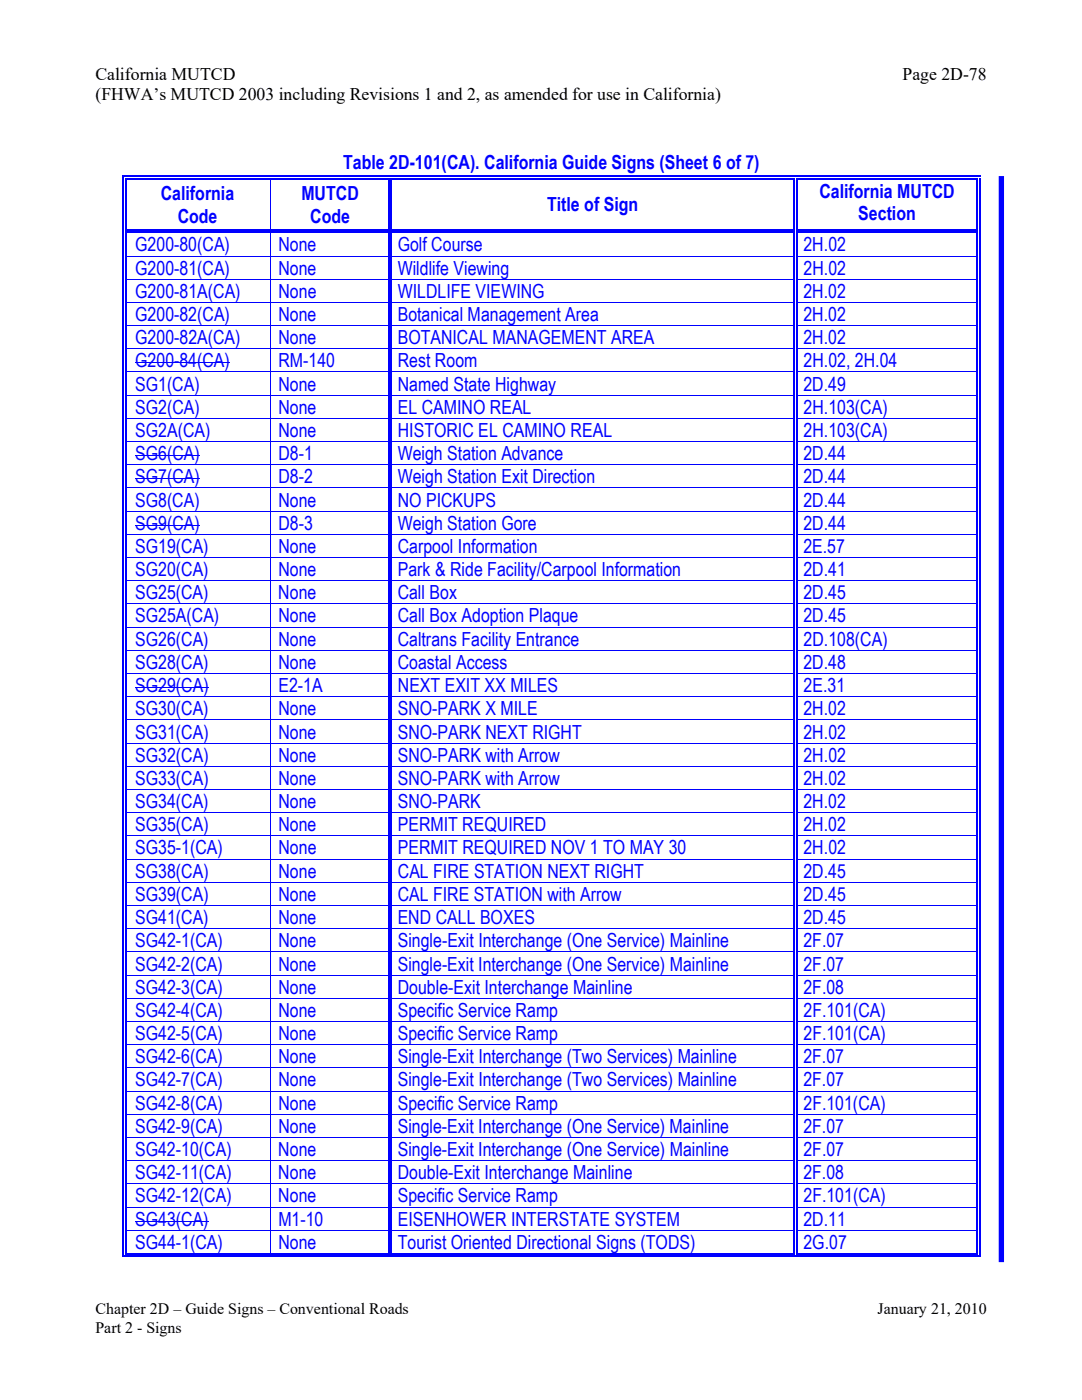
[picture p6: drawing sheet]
<svg xmlns="http://www.w3.org/2000/svg" width="216mm" height="279mm" viewBox="0 0 216 279" stroke-linecap="round" stroke-linejoin="round" font-family="sans-serif">
<defs><g id="words">
<g font-size="3.9" fill="#00f">
<text x="68.5" y="33.7">Table 2D-101(CA). California Guide Signs (Sheet 6 of 7)</text>
<text x="32.1" y="40">California</text>
<text x="60.1" y="40">MUTCD</text>
<text x="163.5" y="39.5">California MUTCD</text>
<text x="35.5" y="44.4">Code</text>
<text x="61.9" y="44.4">Code</text>
<text x="109.2" y="42.2">Title of Sign</text>
<text x="171.3" y="43.9">Section</text>
<text x="27" y="50.2">G200-80(CA)</text>
<text x="55.5" y="50.2">None</text>
<text x="79.4" y="50.2">Golf Course</text>
<text x="160.3" y="50.2">2H.02</text>
<text x="27" y="54.8">G200-81(CA)</text>
<text x="27" y="59.4">G200-81A(CA)</text>
<text x="55.6" y="54.8">None</text>
<text x="55.6" y="59.4">None</text>
<text x="79.4" y="54.8">Wildlife Viewing</text>
<text x="79.4" y="59.4">WILDLIFE VIEWING</text>
<text x="160.3" y="59.4">2H.02</text>
<text x="160.3" y="54.8">2H.02</text>
<text x="27" y="64.1">G200-82(CA)</text>
<text x="55.5" y="64.1">None</text>
<text x="79.4" y="64.1">Botanical Management Area</text>
<text x="160.3" y="64.1">2H.02</text>
<text x="27" y="68.7">G200-82A(CA)</text>
<text x="55.6" y="68.7">None</text>
<text x="79.4" y="68.7">BOTANICAL MANAGEMENT AREA</text>
<text x="160.3" y="68.7">2H.02</text>
<text x="27" y="73.3">G200-84(CA)</text>
<text x="27" y="77.9">SG1(CA)</text>
<text x="55.5" y="77.9">None</text>
<text x="55.6" y="73.3">RM-140</text>
<text x="79.4" y="77.9">Named State Highway</text>
<text x="79.4" y="73.3">Rest Room</text>
<text x="160.3" y="77.9">2D.49</text>
<text x="160.3" y="73.3">2H.02, 2H.04</text>
<text x="27" y="82.6">SG2(CA)</text>
<text x="55.5" y="82.6">None</text>
<text x="79.4" y="82.6">EL CAMINO REAL</text>
<text x="160.3" y="82.6">2H.103(CA)</text>
<text x="27" y="87.2">SG2A(CA)</text>
<text x="55.6" y="87.2">None</text>
<text x="79.4" y="87.2">HISTORIC EL CAMINO REAL</text>
<text x="160.3" y="87.2">2H.103(CA)</text>
<text x="27" y="91.8">SG6(CA)</text>
<text x="55.6" y="91.8">D8-1</text>
<text x="79.4" y="91.8">Weigh Station Advance</text>
<text x="160.3" y="91.8">2D.44</text>
<text x="27" y="96.5">SG7(CA)</text>
<text x="27" y="101.1">SG8(CA)</text>
<text x="55.5" y="101.1">None</text>
<text x="55.6" y="96.5">D8-2</text>
<text x="79.4" y="101.1">NO PICKUPS</text>
<text x="79.4" y="96.5">Weigh Station Exit Direction</text>
<text x="160.3" y="96.5">2D.44</text>
<text x="160.3" y="101.1">2D.44</text>
<text x="27" y="105.7">SG9(CA)</text>
<text x="55.6" y="105.7">D8-3</text>
<text x="79.4" y="105.7">Weigh Station Gore</text>
<text x="160.3" y="105.7">2D.44</text>
<text x="27" y="110.3">SG19(CA)</text>
<text x="55.5" y="110.3">None</text>
<text x="79.4" y="110.3">Carpool Information</text>
<text x="160.3" y="110.3">2E.57</text>
<text x="27" y="115">SG20(CA)</text>
<text x="27" y="119.6">SG25(CA)</text>
<text x="55.5" y="119.6">None</text>
<text x="55.6" y="115">None</text>
<text x="79.4" y="119.6">Call Box</text>
<text x="79.4" y="115">Park &amp; Ride Facility/Carpool Information</text>
<text x="160.3" y="115">2D.41</text>
<text x="160.3" y="119.6">2D.45</text>
<text x="27" y="124.2">SG25A(CA)</text>
<text x="55.5" y="124.2">None</text>
<text x="79.4" y="124.2">Call Box Adoption Plaque</text>
<text x="160.3" y="124.2">2D.45</text>
<text x="27" y="128.9">SG26(CA)</text>
<text x="55.5" y="128.9">None</text>
<text x="79.4" y="128.9">Caltrans Facility Entrance</text>
<text x="160.3" y="128.9">2D.108(CA)</text>
<text x="27" y="133.5">SG28(CA)</text>
<text x="55.5" y="133.5">None</text>
<text x="79.4" y="133.5">Coastal Access</text>
<text x="160.3" y="133.5">2D.48</text>
<text x="27" y="138.1">SG29(CA)</text>
<text x="27" y="142.8">SG30(CA)</text>
<text x="55.6" y="142.8">None</text>
<text x="55.6" y="138.1">E2-1A</text>
<text x="79.4" y="142.8">SNO-PARK X MILE</text>
<text x="79.4" y="138.1">NEXT EXIT XX MILES</text>
<text x="160.3" y="142.8">2H.02</text>
<text x="160.4" y="138.1">2E.31</text>
<text x="27" y="147.4">SG31(CA)</text>
<text x="55.6" y="147.4">None</text>
<text x="79.4" y="147.4">SNO-PARK NEXT RIGHT</text>
<text x="160.3" y="147.4">2H.02</text>
<text x="27" y="152">SG32(CA)</text>
<text x="55.6" y="152">None</text>
<text x="79.4" y="152">SNO-PARK with Arrow</text>
<text x="160.3" y="152">2H.02</text>
<text x="27" y="156.6">SG33(CA)</text>
<text x="27" y="161.3">SG34(CA)</text>
<text x="55.5" y="161.3">None</text>
<text x="55.6" y="156.6">None</text>
<text x="79.4" y="161.3">SNO-PARK</text>
<text x="79.4" y="156.6">SNO-PARK with Arrow</text>
<text x="160.3" y="161.3">2H.02</text>
<text x="160.3" y="156.6">2H.02</text>
<text x="27" y="165.9">SG35(CA)</text>
<text x="55.6" y="165.9">None</text>
<text x="79.4" y="165.9">PERMIT REQUIRED</text>
<text x="160.3" y="165.9">2H.02</text>
<text x="27" y="170.5">SG35-1(CA)</text>
<text x="55.6" y="170.5">None</text>
<text x="79.4" y="170.5">PERMIT REQUIRED NOV 1 TO MAY 30</text>
<text x="160.3" y="170.5">2H.02</text>
<text x="27" y="175.2">SG38(CA)</text>
<text x="27" y="179.8">SG39(CA)</text>
<text x="55.6" y="179.8">None</text>
<text x="55.6" y="175.2">None</text>
<text x="79.4" y="179.8">CAL FIRE STATION with Arrow</text>
<text x="79.4" y="175.2">CAL FIRE STATION NEXT RIGHT</text>
<text x="160.3" y="175.2">2D.45</text>
<text x="160.3" y="179.8">2D.45</text>
<text x="27" y="184.4">SG41(CA)</text>
<text x="55.5" y="184.4">None</text>
<text x="79.4" y="184.4">END CALL BOXES</text>
<text x="160.3" y="184.4">2D.45</text>
<text x="27" y="189.1">SG42-1(CA)</text>
<text x="55.6" y="189.1">None</text>
<text x="79.4" y="189.1">Single-Exit Interchange (One Service) Mainline</text>
<text x="160.3" y="189.1">2F.07</text>
<text x="27" y="193.7">SG42-2(CA)</text>
<text x="55.6" y="193.7">None</text>
<text x="79.4" y="193.7">Single-Exit Interchange (One Service) Mainline</text>
<text x="160.3" y="193.7">2F.07</text>
<text x="27" y="198.3">SG42-3(CA)</text>
<text x="27" y="202.9">SG42-4(CA)</text>
<text x="55.5" y="198.3">None</text>
<text x="55.6" y="202.9">None</text>
<text x="79.4" y="198.3">Double-Exit Interchange Mainline</text>
<text x="79.4" y="202.9">Specific Service Ramp</text>
<text x="160.3" y="198.3">2F.08</text>
<text x="160.3" y="202.9">2F.101(CA)</text>
<text x="27" y="207.6">SG42-5(CA)</text>
<text x="55.5" y="207.6">None</text>
<text x="79.4" y="207.6">Specific Service Ramp</text>
<text x="160.3" y="207.6">2F.101(CA)</text>
<text x="27" y="212.2">SG42-6(CA)</text>
<text x="55.5" y="212.2">None</text>
<text x="79.4" y="212.2">Single-Exit Interchange (Two Services) Mainline</text>
<text x="160.3" y="212.2">2F.07</text>
<text x="27" y="216.8">SG42-7(CA)</text>
<text x="27" y="221.4">SG42-8(CA)</text>
<text x="55.5" y="221.4">None</text>
<text x="55.5" y="216.8">None</text>
<text x="79.4" y="221.4">Specific Service Ramp</text>
<text x="79.4" y="216.8">Single-Exit Interchange (Two Services) Mainline</text>
<text x="160.3" y="216.8">2F.07</text>
<text x="160.3" y="221.4">2F.101(CA)</text>
<text x="27" y="226.1">SG42-9(CA)</text>
<text x="55.5" y="226.1">None</text>
<text x="79.4" y="226.1">Single-Exit Interchange (One Service) Mainline</text>
<text x="160.3" y="226.1">2F.07</text>
<text x="27" y="230.7">SG42-10(CA)</text>
<text x="55.5" y="230.7">None</text>
<text x="79.4" y="230.7">Single-Exit Interchange (One Service) Mainline</text>
<text x="160.3" y="230.7">2F.07</text>
<text x="27" y="235.3">SG42-11(CA)</text>
<text x="27" y="240">SG42-12(CA)</text>
<text x="55.5" y="235.3">None</text>
<text x="55.5" y="240">None</text>
<text x="79.4" y="235.3">Double-Exit Interchange Mainline</text>
<text x="79.4" y="240">Specific Service Ramp</text>
<text x="160.3" y="235.3">2F.08</text>
<text x="160.3" y="240">2F.101(CA)</text>
<text x="27" y="244.6">SG43(CA)</text>
<text x="55.6" y="244.6">M1-10</text>
<text x="79.4" y="244.6">EISENHOWER INTERSTATE SYSTEM</text>
<text x="160.3" y="244.6">2D.11</text>
<text x="27" y="249.2">SG44-1(CA)</text>
<text x="55.6" y="249.2">None</text>
<text x="79.4" y="249.2">Tourist Oriented Directional Signs (TODS)</text>
<text x="160.3" y="249.2">2G.07</text>
</g>
<g font-size="3.5">
<text x="19" y="15.9">California MUTCD</text>
<text x="180.1" y="15.9">Page 2D-78</text>
<text x="19" y="20">(FHWA’s MUTCD 2003 including Revisions 1 and 2, as amended for use in California)</text>
</g>
<g font-size="3.2">
<text x="19" y="262.3">Chapter 2D – Guide Signs – Conventional Roads</text>
<text x="175.1" y="262.3">January 21, 2010</text>
<text x="19" y="265.9">Part 2 - Signs</text>
</g>
</g></defs>
<g fill="#00f">
<path d="M24.5 35.1h.2v.8h-.2z"/>
<path d="M24.5 35.1h.8v.2h-.8z"/>
<path d="M25 35.6h.3v.3h-.3z"/>
<path d="M25 35.6h.3v.2h-.3z"/>
<path d="M25.3 35.1h.7v.2h-.7z"/>
<path d="M25.3 35.6h.7v.2h-.7z"/>
</g>
<path d="M26 35.2h27.9M26 35.7h27.9" fill="none" stroke="#00f" stroke-width=".25"/>
<g fill="#00f">
<path d="M53.9 35.8l.2 .1z"/>
<path d="M53.9 35.1h.8v.2h-.8z"/>
<path d="M53.9 35.6h.8v.2h-.8z"/>
</g>
<path d="M54.7 35.2h22.7M54.7 35.7h22.7" fill="none" stroke="#00f" stroke-width=".25"/>
<g fill="#00f">
<path d="M77.9 35.8l.3 .1z"/>
<path d="M77.4 35.8l.3 .1z"/>
<path d="M77.4 35.1h.8v.2h-.8z"/>
<path d="M77.4 35.6h.3v.2h-.3z"/>
<path d="M77.9 35.6h.3v.2h-.3z"/>
</g>
<path d="M78.2 35.2h80.2M78.2 35.7h80.2" fill="none" stroke="#00f" stroke-width=".25"/>
<g fill="#00f">
<path d="M158.9 35.8l.2 .1z"/>
<path d="M158.4 35.8l.2 .1z"/>
<path d="M158.4 35.1h.7v.2h-.7z"/>
<path d="M158.4 35.6h.2v.2h-.2z"/>
<path d="M158.9 35.6h.2v.2h-.2z"/>
</g>
<path d="M159.1 35.2h35.8M159.1 35.7h35.8" fill="none" stroke="#00f" stroke-width=".25"/>
<g fill="#00f">
<path d="M195.4 35.8l.2 .1z"/>
<path d="M194.9 35.8l.2 .1z"/>
<path d="M194.9 35.1h.7v.2h-.7z"/>
<path d="M194.9 35.6h.2v.2h-.2z"/>
<path d="M195.4 35.6h.2v.2h-.2z"/>
</g>
<path d="M24.6 35.9v9.9M25.1 35.9v9.9M77.5 35.9v9.9M78 35.9v9.9M158.5 35.9v9.9M159 35.9v9.9M195 35.9v9.9M195.5 35.9v9.9" fill="none" stroke="#00f" stroke-width=".25"/>
<path d="M54 35.9v9.9" fill="none" stroke="#00f" stroke-width=".2"/>
<g fill="#00f">
<path d="M25 46.5l.3 .1z"/>
<path d="M24.5 45.8h.2v.8h-.2z"/>
<path d="M25 45.8h.3v.2h-.3z"/>
<path d="M25 46.3h.3v.2h-.3z"/>
</g>
<path d="M25.3 45.9h28.6M25.3 46.4h28.6" fill="none" stroke="#00f" stroke-width=".25"/>
<g fill="#00f">
<path d="M53.9 46.5l.2 .1z"/>
<path d="M53.9 45.8h.8v.2h-.8z"/>
<path d="M53.9 46.3h.8v.2h-.8z"/>
</g>
<path d="M54.7 45.9h22.7M54.7 46.4h22.7" fill="none" stroke="#00f" stroke-width=".25"/>
<g fill="#00f">
<path d="M77.9 46.5l.3 .1z"/>
<path d="M77.4 46.5l.3 .1z"/>
<path d="M77.4 45.8h.3v.2h-.3z"/>
<path d="M77.4 46.3h.3v.2h-.3z"/>
<path d="M77.9 45.8h.3v.2h-.3z"/>
<path d="M77.9 46.3h.3v.2h-.3z"/>
</g>
<path d="M78.2 45.9h80.2M78.2 46.4h80.2" fill="none" stroke="#00f" stroke-width=".25"/>
<g fill="#00f">
<path d="M158.9 46.5l.2 .1z"/>
<path d="M158.4 46.5l.2 .1z"/>
<path d="M158.4 45.8h.2v.2h-.2z"/>
<path d="M158.4 46.3h.2v.2h-.2z"/>
<path d="M158.9 45.8h.2v.2h-.2z"/>
<path d="M158.9 46.3h.2v.2h-.2z"/>
</g>
<path d="M159.1 45.9h35.8M159.1 46.4h35.8" fill="none" stroke="#00f" stroke-width=".25"/>
<g fill="#00f">
<path d="M195.4 46.5l.2 .1z"/>
<path d="M194.9 46.5l.2 .1z"/>
<path d="M194.9 45.8h.2v.2h-.2z"/>
<path d="M194.9 46.3h.2v.2h-.2z"/>
<path d="M195.4 45.8h.2v.7h-.2z"/>
</g>
<path d="M24.6 46.6v4.4M25.1 46.6v4.4M77.5 46.6v4.4M78 46.6v4.4M158.5 46.6v4.4M159 46.6v4.4M195 46.6v4.4M195.5 46.6v4.4" fill="none" stroke="#00f" stroke-width=".25"/>
<path d="M54 46.6v4.4" fill="none" stroke="#00f" stroke-width=".2"/>
<g fill="#00f">
<path d="M25 51h.3v.2h-.3z"/>
<path d="M24.5 51h.2v.2h-.2z"/>
</g>
<path d="M25.3 51.1h52.1" fill="none" stroke="#00f" stroke-width=".2"/>
<g fill="#00f">
<path d="M77.9 51h.3v.2h-.3z"/>
<path d="M77.4 51h.3v.2h-.3z"/>
</g>
<path d="M78.2 51.1h80.2" fill="none" stroke="#00f" stroke-width=".2"/>
<g fill="#00f">
<path d="M158.9 51h.2v.2h-.2z"/>
<path d="M158.4 51h.2v.2h-.2z"/>
</g>
<path d="M159.1 51.1h35.8" fill="none" stroke="#00f" stroke-width=".2"/>
<g fill="#00f">
<path d="M195.4 51h.2v.2h-.2z"/>
<path d="M194.9 51h.2v.2h-.2z"/>
</g>
<path d="M24.6 51.2v4.4M25.1 51.2v4.4M77.5 51.2v4.4M78 51.2v4.4M158.5 51.2v4.4M159 51.2v4.4M195 51.2v4.4M195.5 51.2v4.4" fill="none" stroke="#00f" stroke-width=".25"/>
<path d="M54 51.2v4.4" fill="none" stroke="#00f" stroke-width=".2"/>
<g fill="#00f">
<path d="M25 55.6h.3v.2h-.3z"/>
<path d="M24.5 55.6h.2v.2h-.2z"/>
</g>
<path d="M25.3 55.7h52.1" fill="none" stroke="#00f" stroke-width=".2"/>
<g fill="#00f">
<path d="M77.9 55.6h.3v.2h-.3z"/>
<path d="M77.4 55.6h.3v.2h-.3z"/>
</g>
<path d="M78.2 55.7h80.2" fill="none" stroke="#00f" stroke-width=".2"/>
<g fill="#00f">
<path d="M158.9 55.6h.2v.2h-.2z"/>
<path d="M158.4 55.6h.2v.2h-.2z"/>
</g>
<path d="M159.1 55.7h35.8" fill="none" stroke="#00f" stroke-width=".2"/>
<g fill="#00f">
<path d="M195.4 55.6h.2v.2h-.2z"/>
<path d="M194.9 55.6h.2v.2h-.2z"/>
</g>
<path d="M24.6 55.8v4.5M25.1 55.8v4.5M77.5 55.8v4.5M78 55.8v4.5M158.5 55.8v4.5M159 55.8v4.5M195 55.8v4.5M195.5 55.8v4.5" fill="none" stroke="#00f" stroke-width=".25"/>
<path d="M54 55.8v4.5" fill="none" stroke="#00f" stroke-width=".2"/>
<g fill="#00f">
<path d="M25 60.3h.3v.1h-.3z"/>
<path d="M24.5 60.3h.2v.1h-.2z"/>
</g>
<path d="M25.3 60.3h52.1" fill="none" stroke="#00f" stroke-width=".2"/>
<g fill="#00f">
<path d="M77.9 60.3h.3v.1h-.3z"/>
<path d="M77.4 60.3h.3v.1h-.3z"/>
</g>
<path d="M78.2 60.3h80.2" fill="none" stroke="#00f" stroke-width=".2"/>
<g fill="#00f">
<path d="M158.9 60.3h.2v.1h-.2z"/>
<path d="M158.4 60.3h.2v.1h-.2z"/>
</g>
<path d="M159.1 60.3h35.8" fill="none" stroke="#00f" stroke-width=".2"/>
<g fill="#00f">
<path d="M195.4 60.3h.2v.1h-.2z"/>
<path d="M194.9 60.3h.2v.1h-.2z"/>
</g>
<path d="M24.6 60.4v4.5M25.1 60.4v4.5M77.5 60.4v4.5M78 60.4v4.5M158.5 60.4v4.5M159 60.4v4.5M195 60.4v4.5M195.5 60.4v4.5" fill="none" stroke="#00f" stroke-width=".25"/>
<path d="M54 60.4v4.5" fill="none" stroke="#00f" stroke-width=".2"/>
<g fill="#00f">
<path d="M25 64.9h.3v.2h-.3z"/>
<path d="M24.5 64.9h.2v.2h-.2z"/>
</g>
<path d="M25.3 65h52.1" fill="none" stroke="#00f" stroke-width=".2"/>
<g fill="#00f">
<path d="M77.9 64.9h.3v.2h-.3z"/>
<path d="M77.4 64.9h.3v.2h-.3z"/>
</g>
<path d="M78.2 65h80.2" fill="none" stroke="#00f" stroke-width=".2"/>
<g fill="#00f">
<path d="M158.9 64.9h.2v.2h-.2z"/>
<path d="M158.4 64.9h.2v.2h-.2z"/>
</g>
<path d="M159.1 65h35.8" fill="none" stroke="#00f" stroke-width=".2"/>
<g fill="#00f">
<path d="M195.4 64.9h.2v.2h-.2z"/>
<path d="M194.9 64.9h.2v.2h-.2z"/>
</g>
<path d="M24.6 65.1v4.4M25.1 65.1v4.4M77.5 65.1v4.4M78 65.1v4.4M158.5 65.1v4.4M159 65.1v4.4M195 65.1v4.4M195.5 65.1v4.4" fill="none" stroke="#00f" stroke-width=".25"/>
<path d="M27 72.4h7.8M54 65.1v4.4" fill="none" stroke="#00f" stroke-width=".2"/>
<path d="M34.8 72.3h1v.2h-1z" fill="#00f"/>
<path d="M35.8 72.4h10.1" fill="none" stroke="#00f" stroke-width=".2"/>
<g fill="#00f">
<path d="M25 69.5h.3v.2h-.3z"/>
<path d="M24.5 69.5h.2v.2h-.2z"/>
</g>
<path d="M25.3 69.6h52.1" fill="none" stroke="#00f" stroke-width=".2"/>
<g fill="#00f">
<path d="M77.9 69.5h.3v.2h-.3z"/>
<path d="M77.4 69.5h.3v.2h-.3z"/>
</g>
<path d="M78.2 69.6h80.2" fill="none" stroke="#00f" stroke-width=".2"/>
<g fill="#00f">
<path d="M158.9 69.5h.2v.2h-.2z"/>
<path d="M158.4 69.5h.2v.2h-.2z"/>
</g>
<path d="M159.1 69.6h35.8" fill="none" stroke="#00f" stroke-width=".2"/>
<g fill="#00f">
<path d="M195.4 69.5h.2v.2h-.2z"/>
<path d="M194.9 69.5h.2v.2h-.2z"/>
</g>
<path d="M24.6 69.7v4.4M25.1 69.7v4.4M77.5 69.7v4.4M78 69.7v4.4M158.5 69.7v4.4M159 69.7v4.4M195 69.7v4.4M195.5 69.7v4.4" fill="none" stroke="#00f" stroke-width=".25"/>
<path d="M54 69.7v4.4" fill="none" stroke="#00f" stroke-width=".2"/>
<g fill="#00f">
<path d="M25 74.1h.3v.2h-.3z"/>
<path d="M24.5 74.1h.2v.2h-.2z"/>
</g>
<path d="M25.3 74.2h52.1" fill="none" stroke="#00f" stroke-width=".2"/>
<g fill="#00f">
<path d="M77.9 74.1h.3v.2h-.3z"/>
<path d="M77.4 74.1h.3v.2h-.3z"/>
</g>
<path d="M78.2 74.2h80.2" fill="none" stroke="#00f" stroke-width=".2"/>
<g fill="#00f">
<path d="M158.9 74.1h.2v.2h-.2z"/>
<path d="M158.4 74.1h.2v.2h-.2z"/>
</g>
<path d="M159.1 74.2h35.8" fill="none" stroke="#00f" stroke-width=".2"/>
<g fill="#00f">
<path d="M195.4 74.1h.2v.2h-.2z"/>
<path d="M194.9 74.1h.2v.2h-.2z"/>
</g>
<path d="M24.6 74.3v4.5M25.1 74.3v4.5M77.5 74.3v4.5M78 74.3v4.5M158.5 74.3v4.5M159 74.3v4.5M195 74.3v4.5M195.5 74.3v4.5" fill="none" stroke="#00f" stroke-width=".25"/>
<path d="M54 74.3v4.5" fill="none" stroke="#00f" stroke-width=".2"/>
<g fill="#00f">
<path d="M25 78.8h.3v.2h-.3z"/>
<path d="M24.5 78.8h.2v.2h-.2z"/>
</g>
<path d="M25.3 78.9h52.1" fill="none" stroke="#00f" stroke-width=".2"/>
<g fill="#00f">
<path d="M77.9 78.8h.3v.2h-.3z"/>
<path d="M77.4 78.8h.3v.2h-.3z"/>
</g>
<path d="M78.2 78.9h80.2" fill="none" stroke="#00f" stroke-width=".2"/>
<g fill="#00f">
<path d="M158.9 78.8h.2v.2h-.2z"/>
<path d="M158.4 78.8h.2v.2h-.2z"/>
</g>
<path d="M159.1 78.9h35.8" fill="none" stroke="#00f" stroke-width=".2"/>
<g fill="#00f">
<path d="M195.4 78.8h.2v.2h-.2z"/>
<path d="M194.9 78.8h.2v.2h-.2z"/>
</g>
<path d="M24.6 79v4.4M25.1 79v4.4M77.5 79v4.4M78 79v4.4M158.5 79v4.4M159 79v4.4M195 79v4.4M195.5 79v4.4" fill="none" stroke="#00f" stroke-width=".25"/>
<path d="M54 79v4.4" fill="none" stroke="#00f" stroke-width=".2"/>
<g fill="#00f">
<path d="M25 83.4h.3v.2h-.3z"/>
<path d="M24.5 83.4h.2v.2h-.2z"/>
</g>
<path d="M25.3 83.5h52.1" fill="none" stroke="#00f" stroke-width=".2"/>
<g fill="#00f">
<path d="M77.9 83.4h.3v.2h-.3z"/>
<path d="M77.4 83.4h.3v.2h-.3z"/>
</g>
<path d="M78.2 83.5h80.2" fill="none" stroke="#00f" stroke-width=".2"/>
<g fill="#00f">
<path d="M158.9 83.4h.2v.2h-.2z"/>
<path d="M158.4 83.4h.2v.2h-.2z"/>
</g>
<path d="M159.1 83.5h35.8" fill="none" stroke="#00f" stroke-width=".2"/>
<g fill="#00f">
<path d="M195.4 83.4h.2v.2h-.2z"/>
<path d="M194.9 83.4h.2v.2h-.2z"/>
</g>
<path d="M24.6 83.6v4.5M25.1 83.6v4.5M77.5 83.6v4.5M78 83.6v4.5M158.5 83.6v4.5M159 83.6v4.5M195 83.6v4.5M195.5 83.6v4.5" fill="none" stroke="#00f" stroke-width=".25"/>
<path d="M27 90.9h12.9M54 83.6v4.5" fill="none" stroke="#00f" stroke-width=".2"/>
<g fill="#00f">
<path d="M25 88.1h.3v.1h-.3z"/>
<path d="M24.5 88.1h.2v.1h-.2z"/>
</g>
<path d="M25.3 88.1h52.1" fill="none" stroke="#00f" stroke-width=".2"/>
<g fill="#00f">
<path d="M77.9 88.1h.3v.1h-.3z"/>
<path d="M77.4 88.1h.3v.1h-.3z"/>
</g>
<path d="M78.2 88.1h80.2" fill="none" stroke="#00f" stroke-width=".2"/>
<g fill="#00f">
<path d="M158.9 88.1h.2v.1h-.2z"/>
<path d="M158.4 88.1h.2v.1h-.2z"/>
</g>
<path d="M159.1 88.1h35.8" fill="none" stroke="#00f" stroke-width=".2"/>
<g fill="#00f">
<path d="M195.4 88.1h.2v.1h-.2z"/>
<path d="M194.9 88.1h.2v.1h-.2z"/>
</g>
<path d="M24.6 88.2v4.5M25.1 88.2v4.5M77.5 88.2v4.5M78 88.2v4.5M158.5 88.2v4.5M159 88.2v4.5M195 88.2v4.5M195.5 88.2v4.5" fill="none" stroke="#00f" stroke-width=".25"/>
<path d="M27 95.6h12.9M54 88.2v4.5" fill="none" stroke="#00f" stroke-width=".2"/>
<g fill="#00f">
<path d="M25 92.7h.3v.1h-.3z"/>
<path d="M24.5 92.7h.2v.1h-.2z"/>
</g>
<path d="M25.3 92.8h52.1" fill="none" stroke="#00f" stroke-width=".2"/>
<g fill="#00f">
<path d="M77.9 92.7h.3v.1h-.3z"/>
<path d="M77.4 92.7h.3v.1h-.3z"/>
</g>
<path d="M78.2 92.8h80.2" fill="none" stroke="#00f" stroke-width=".2"/>
<g fill="#00f">
<path d="M158.9 92.7h.2v.1h-.2z"/>
<path d="M158.4 92.7h.2v.1h-.2z"/>
</g>
<path d="M159.1 92.8h35.8" fill="none" stroke="#00f" stroke-width=".2"/>
<g fill="#00f">
<path d="M195.4 92.7h.2v.1h-.2z"/>
<path d="M194.9 92.7h.2v.1h-.2z"/>
</g>
<path d="M24.6 92.8v4.5M25.1 92.8v4.5M77.5 92.8v4.5M78 92.8v4.5M158.5 92.8v4.5M159 92.8v4.5M195 92.8v4.5M195.5 92.8v4.5" fill="none" stroke="#00f" stroke-width=".25"/>
<path d="M54 92.8v4.5" fill="none" stroke="#00f" stroke-width=".2"/>
<g fill="#00f">
<path d="M25 97.3h.3v.2h-.3z"/>
<path d="M24.5 97.3h.2v.2h-.2z"/>
</g>
<path d="M25.3 97.4h52.1" fill="none" stroke="#00f" stroke-width=".2"/>
<g fill="#00f">
<path d="M77.9 97.3h.3v.2h-.3z"/>
<path d="M77.4 97.3h.3v.2h-.3z"/>
</g>
<path d="M78.2 97.4h80.2" fill="none" stroke="#00f" stroke-width=".2"/>
<g fill="#00f">
<path d="M158.9 97.3h.2v.2h-.2z"/>
<path d="M158.4 97.3h.2v.2h-.2z"/>
</g>
<path d="M159.1 97.4h35.8" fill="none" stroke="#00f" stroke-width=".2"/>
<g fill="#00f">
<path d="M195.4 97.3h.2v.2h-.2z"/>
<path d="M194.9 97.3h.2v.2h-.2z"/>
</g>
<path d="M24.6 97.5v4.4M25.1 97.5v4.4M77.5 97.5v4.4M78 97.5v4.4M158.5 97.5v4.4M159 97.5v4.4M195 97.5v4.4M195.5 97.5v4.4" fill="none" stroke="#00f" stroke-width=".25"/>
<path d="M54 97.5v4.4M27 104.8h12.9" fill="none" stroke="#00f" stroke-width=".2"/>
<g fill="#00f">
<path d="M25 101.9h.3v.2h-.3z"/>
<path d="M24.5 101.9h.2v.2h-.2z"/>
</g>
<path d="M25.3 102h52.1" fill="none" stroke="#00f" stroke-width=".2"/>
<g fill="#00f">
<path d="M77.9 101.9h.3v.2h-.3z"/>
<path d="M77.4 101.9h.3v.2h-.3z"/>
</g>
<path d="M78.2 102h80.2" fill="none" stroke="#00f" stroke-width=".2"/>
<g fill="#00f">
<path d="M158.9 101.9h.2v.2h-.2z"/>
<path d="M158.4 101.9h.2v.2h-.2z"/>
</g>
<path d="M159.1 102h35.8" fill="none" stroke="#00f" stroke-width=".2"/>
<g fill="#00f">
<path d="M195.4 101.9h.2v.2h-.2z"/>
<path d="M194.9 101.9h.2v.2h-.2z"/>
</g>
<path d="M24.6 102.1v4.5M25.1 102.1v4.5M77.5 102.1v4.5M78 102.1v4.5M158.5 102.1v4.5M159 102.1v4.5M195 102.1v4.5M195.5 102.1v4.5" fill="none" stroke="#00f" stroke-width=".25"/>
<path d="M54 102.1v4.5" fill="none" stroke="#00f" stroke-width=".2"/>
<g fill="#00f">
<path d="M25 106.6h.3v.1h-.3z"/>
<path d="M24.5 106.6h.2v.1h-.2z"/>
</g>
<path d="M25.3 106.6h52.1" fill="none" stroke="#00f" stroke-width=".2"/>
<g fill="#00f">
<path d="M77.9 106.6h.3v.1h-.3z"/>
<path d="M77.4 106.6h.3v.1h-.3z"/>
</g>
<path d="M78.2 106.6h80.2" fill="none" stroke="#00f" stroke-width=".2"/>
<g fill="#00f">
<path d="M158.9 106.6h.2v.1h-.2z"/>
<path d="M158.4 106.6h.2v.1h-.2z"/>
</g>
<path d="M159.1 106.6h35.8" fill="none" stroke="#00f" stroke-width=".2"/>
<g fill="#00f">
<path d="M195.4 106.6h.2v.1h-.2z"/>
<path d="M194.9 106.6h.2v.1h-.2z"/>
</g>
<path d="M24.6 106.7v4.5M25.1 106.7v4.5M77.5 106.7v4.5M78 106.7v4.5M158.5 106.7v4.5M159 106.7v4.5M195 106.7v4.5M195.5 106.7v4.5" fill="none" stroke="#00f" stroke-width=".25"/>
<path d="M54 106.7v4.5" fill="none" stroke="#00f" stroke-width=".2"/>
<g fill="#00f">
<path d="M25 111.2h.3v.2h-.3z"/>
<path d="M24.5 111.2h.2v.2h-.2z"/>
</g>
<path d="M25.3 111.3h52.1" fill="none" stroke="#00f" stroke-width=".2"/>
<g fill="#00f">
<path d="M77.9 111.2h.3v.2h-.3z"/>
<path d="M77.4 111.2h.3v.2h-.3z"/>
</g>
<path d="M78.2 111.3h80.2" fill="none" stroke="#00f" stroke-width=".2"/>
<g fill="#00f">
<path d="M158.9 111.2h.2v.2h-.2z"/>
<path d="M158.4 111.2h.2v.2h-.2z"/>
</g>
<path d="M159.1 111.3h35.8" fill="none" stroke="#00f" stroke-width=".2"/>
<g fill="#00f">
<path d="M195.4 111.2h.2v.2h-.2z"/>
<path d="M194.9 111.2h.2v.2h-.2z"/>
</g>
<path d="M24.6 111.4v4.4M25.1 111.4v4.4M77.5 111.4v4.4M78 111.4v4.4M158.5 111.4v4.4M159 111.4v4.4M195 111.4v4.4M195.5 111.4v4.4" fill="none" stroke="#00f" stroke-width=".25"/>
<path d="M54 111.4v4.4" fill="none" stroke="#00f" stroke-width=".2"/>
<g fill="#00f">
<path d="M25 115.8h.3v.2h-.3z"/>
<path d="M24.5 115.8h.2v.2h-.2z"/>
</g>
<path d="M25.3 115.9h52.1" fill="none" stroke="#00f" stroke-width=".2"/>
<g fill="#00f">
<path d="M77.9 115.8h.3v.2h-.3z"/>
<path d="M77.4 115.8h.3v.2h-.3z"/>
</g>
<path d="M78.2 115.9h80.2" fill="none" stroke="#00f" stroke-width=".2"/>
<g fill="#00f">
<path d="M158.9 115.8h.2v.2h-.2z"/>
<path d="M158.4 115.8h.2v.2h-.2z"/>
</g>
<path d="M159.1 115.9h35.8" fill="none" stroke="#00f" stroke-width=".2"/>
<g fill="#00f">
<path d="M195.4 115.8h.2v.2h-.2z"/>
<path d="M194.9 115.8h.2v.2h-.2z"/>
</g>
<path d="M24.6 116v4.4M25.1 116v4.4M77.5 116v4.4M78 116v4.4M158.5 116v4.4M159 116v4.4M195 116v4.4M195.5 116v4.4" fill="none" stroke="#00f" stroke-width=".25"/>
<path d="M54 116v4.4" fill="none" stroke="#00f" stroke-width=".2"/>
<g fill="#00f">
<path d="M25 120.4h.3v.2h-.3z"/>
<path d="M24.5 120.4h.2v.2h-.2z"/>
</g>
<path d="M25.3 120.5h52.1" fill="none" stroke="#00f" stroke-width=".2"/>
<g fill="#00f">
<path d="M77.9 120.4h.3v.2h-.3z"/>
<path d="M77.4 120.4h.3v.2h-.3z"/>
</g>
<path d="M78.2 120.5h80.2" fill="none" stroke="#00f" stroke-width=".2"/>
<g fill="#00f">
<path d="M158.9 120.4h.2v.2h-.2z"/>
<path d="M158.4 120.4h.2v.2h-.2z"/>
</g>
<path d="M159.1 120.5h35.8" fill="none" stroke="#00f" stroke-width=".2"/>
<g fill="#00f">
<path d="M195.4 120.4h.2v.2h-.2z"/>
<path d="M194.9 120.4h.2v.2h-.2z"/>
</g>
<path d="M24.6 120.6v4.5M25.1 120.6v4.5M77.5 120.6v4.5M78 120.6v4.5M158.5 120.6v4.5M159 120.6v4.5M195 120.6v4.5M195.5 120.6v4.5" fill="none" stroke="#00f" stroke-width=".25"/>
<path d="M54 120.6v4.5" fill="none" stroke="#00f" stroke-width=".2"/>
<g fill="#00f">
<path d="M25 125.1h.3v.1h-.3z"/>
<path d="M24.5 125.1h.2v.1h-.2z"/>
</g>
<path d="M25.3 125.2h52.1" fill="none" stroke="#00f" stroke-width=".2"/>
<g fill="#00f">
<path d="M77.9 125.1h.3v.1h-.3z"/>
<path d="M77.4 125.1h.3v.1h-.3z"/>
</g>
<path d="M78.2 125.2h80.2" fill="none" stroke="#00f" stroke-width=".2"/>
<g fill="#00f">
<path d="M158.9 125.1h.2v.1h-.2z"/>
<path d="M158.4 125.1h.2v.1h-.2z"/>
</g>
<path d="M159.1 125.2h35.8" fill="none" stroke="#00f" stroke-width=".2"/>
<g fill="#00f">
<path d="M195.4 125.1h.2v.1h-.2z"/>
<path d="M194.9 125.1h.2v.1h-.2z"/>
</g>
<path d="M24.6 125.2v4.5M25.1 125.2v4.5M77.5 125.2v4.5M78 125.2v4.5M158.5 125.2v4.5M159 125.2v4.5M195 125.2v4.5M195.5 125.2v4.5" fill="none" stroke="#00f" stroke-width=".25"/>
<path d="M54 125.2v4.5" fill="none" stroke="#00f" stroke-width=".2"/>
<g fill="#00f">
<path d="M25 129.7h.3v.2h-.3z"/>
<path d="M24.5 129.7h.2v.2h-.2z"/>
</g>
<path d="M25.3 129.8h52.1" fill="none" stroke="#00f" stroke-width=".2"/>
<g fill="#00f">
<path d="M77.9 129.7h.3v.2h-.3z"/>
<path d="M77.4 129.7h.3v.2h-.3z"/>
</g>
<path d="M78.2 129.8h80.2" fill="none" stroke="#00f" stroke-width=".2"/>
<g fill="#00f">
<path d="M158.9 129.7h.2v.2h-.2z"/>
<path d="M158.4 129.7h.2v.2h-.2z"/>
</g>
<path d="M159.1 129.8h35.8" fill="none" stroke="#00f" stroke-width=".2"/>
<g fill="#00f">
<path d="M195.4 129.7h.2v.2h-.2z"/>
<path d="M194.9 129.7h.2v.2h-.2z"/>
</g>
<path d="M24.6 129.9v4.4M25.1 129.9v4.4M77.5 129.9v4.4M78 129.9v4.4M158.5 129.9v4.4M159 129.9v4.4M195 129.9v4.4M195.5 129.9v4.4" fill="none" stroke="#00f" stroke-width=".25"/>
<path d="M27 137.2h14.6M54 129.9v4.4" fill="none" stroke="#00f" stroke-width=".2"/>
<g fill="#00f">
<path d="M25 134.3h.3v.2h-.3z"/>
<path d="M24.5 134.3h.2v.2h-.2z"/>
</g>
<path d="M25.3 134.4h52.1" fill="none" stroke="#00f" stroke-width=".2"/>
<g fill="#00f">
<path d="M77.9 134.3h.3v.2h-.3z"/>
<path d="M77.4 134.3h.3v.2h-.3z"/>
</g>
<path d="M78.2 134.4h80.2" fill="none" stroke="#00f" stroke-width=".2"/>
<g fill="#00f">
<path d="M158.9 134.3h.2v.2h-.2z"/>
<path d="M158.4 134.3h.2v.2h-.2z"/>
</g>
<path d="M159.1 134.4h35.8" fill="none" stroke="#00f" stroke-width=".2"/>
<g fill="#00f">
<path d="M195.4 134.3h.2v.2h-.2z"/>
<path d="M194.9 134.3h.2v.2h-.2z"/>
</g>
<path d="M24.6 134.5v4.5M25.1 134.5v4.5M77.5 134.5v4.5M78 134.5v4.5M158.5 134.5v4.5M159 134.5v4.5M195 134.5v4.5M195.5 134.5v4.5" fill="none" stroke="#00f" stroke-width=".25"/>
<path d="M54 134.5v4.5" fill="none" stroke="#00f" stroke-width=".2"/>
<g fill="#00f">
<path d="M25 139h.3v.1h-.3z"/>
<path d="M24.5 139h.2v.1h-.2z"/>
</g>
<path d="M25.3 139h52.1" fill="none" stroke="#00f" stroke-width=".2"/>
<g fill="#00f">
<path d="M77.9 139h.3v.1h-.3z"/>
<path d="M77.4 139h.3v.1h-.3z"/>
</g>
<path d="M78.2 139h80.2" fill="none" stroke="#00f" stroke-width=".2"/>
<g fill="#00f">
<path d="M158.9 139h.2v.1h-.2z"/>
<path d="M158.4 139h.2v.1h-.2z"/>
</g>
<path d="M159.1 139h35.8" fill="none" stroke="#00f" stroke-width=".2"/>
<g fill="#00f">
<path d="M195.4 139h.2v.1h-.2z"/>
<path d="M194.9 139h.2v.1h-.2z"/>
</g>
<path d="M24.6 139.1v4.5M25.1 139.1v4.5M77.5 139.1v4.5M78 139.1v4.5M158.5 139.1v4.5M159 139.1v4.5M195 139.1v4.5M195.5 139.1v4.5" fill="none" stroke="#00f" stroke-width=".25"/>
<path d="M54 139.1v4.5" fill="none" stroke="#00f" stroke-width=".2"/>
<g fill="#00f">
<path d="M25 143.6h.3v.2h-.3z"/>
<path d="M24.5 143.6h.2v.2h-.2z"/>
</g>
<path d="M25.3 143.7h52.1" fill="none" stroke="#00f" stroke-width=".2"/>
<g fill="#00f">
<path d="M77.9 143.6h.3v.2h-.3z"/>
<path d="M77.4 143.6h.3v.2h-.3z"/>
</g>
<path d="M78.2 143.7h80.2" fill="none" stroke="#00f" stroke-width=".2"/>
<g fill="#00f">
<path d="M158.9 143.6h.2v.2h-.2z"/>
<path d="M158.4 143.6h.2v.2h-.2z"/>
</g>
<path d="M159.1 143.7h35.8" fill="none" stroke="#00f" stroke-width=".2"/>
<g fill="#00f">
<path d="M195.4 143.6h.2v.2h-.2z"/>
<path d="M194.9 143.6h.2v.2h-.2z"/>
</g>
<path d="M24.6 143.8v4.4M25.1 143.8v4.4M77.5 143.8v4.4M78 143.8v4.4M158.5 143.8v4.4M159 143.8v4.4M195 143.8v4.4M195.5 143.8v4.4" fill="none" stroke="#00f" stroke-width=".25"/>
<path d="M54 143.8v4.4" fill="none" stroke="#00f" stroke-width=".2"/>
<g fill="#00f">
<path d="M25 148.2h.3v.2h-.3z"/>
<path d="M24.5 148.2h.2v.2h-.2z"/>
</g>
<path d="M25.3 148.3h52.1" fill="none" stroke="#00f" stroke-width=".2"/>
<g fill="#00f">
<path d="M77.9 148.2h.3v.2h-.3z"/>
<path d="M77.4 148.2h.3v.2h-.3z"/>
</g>
<path d="M78.2 148.3h80.2" fill="none" stroke="#00f" stroke-width=".2"/>
<g fill="#00f">
<path d="M158.9 148.2h.2v.2h-.2z"/>
<path d="M158.4 148.2h.2v.2h-.2z"/>
</g>
<path d="M159.1 148.3h35.8" fill="none" stroke="#00f" stroke-width=".2"/>
<g fill="#00f">
<path d="M195.4 148.2h.2v.2h-.2z"/>
<path d="M194.9 148.2h.2v.2h-.2z"/>
</g>
<path d="M24.6 148.4v4.4M25.1 148.4v4.4M77.5 148.4v4.4M78 148.4v4.4M158.5 148.4v4.4M159 148.4v4.4M195 148.4v4.4M195.5 148.4v4.4" fill="none" stroke="#00f" stroke-width=".25"/>
<path d="M54 148.4v4.4" fill="none" stroke="#00f" stroke-width=".2"/>
<g fill="#00f">
<path d="M25 152.8h.3v.2h-.3z"/>
<path d="M24.5 152.8h.2v.2h-.2z"/>
</g>
<path d="M25.3 152.9h52.1" fill="none" stroke="#00f" stroke-width=".2"/>
<g fill="#00f">
<path d="M77.9 152.8h.3v.2h-.3z"/>
<path d="M77.4 152.8h.3v.2h-.3z"/>
</g>
<path d="M78.2 152.9h80.2" fill="none" stroke="#00f" stroke-width=".2"/>
<g fill="#00f">
<path d="M158.9 152.8h.2v.2h-.2z"/>
<path d="M158.4 152.8h.2v.2h-.2z"/>
</g>
<path d="M159.1 152.9h35.8" fill="none" stroke="#00f" stroke-width=".2"/>
<g fill="#00f">
<path d="M195.4 152.8h.2v.2h-.2z"/>
<path d="M194.9 152.8h.2v.2h-.2z"/>
</g>
<path d="M24.6 153v4.5M25.1 153v4.5M77.5 153v4.5M78 153v4.5M158.5 153v4.5M159 153v4.5M195 153v4.5M195.5 153v4.5" fill="none" stroke="#00f" stroke-width=".25"/>
<path d="M54 153v4.5" fill="none" stroke="#00f" stroke-width=".2"/>
<g fill="#00f">
<path d="M25 157.5h.3v.1h-.3z"/>
<path d="M24.5 157.5h.2v.1h-.2z"/>
</g>
<path d="M25.3 157.6h52.1" fill="none" stroke="#00f" stroke-width=".2"/>
<g fill="#00f">
<path d="M77.9 157.5h.3v.1h-.3z"/>
<path d="M77.4 157.5h.3v.1h-.3z"/>
</g>
<path d="M78.2 157.6h80.2" fill="none" stroke="#00f" stroke-width=".2"/>
<g fill="#00f">
<path d="M158.9 157.5h.2v.1h-.2z"/>
<path d="M158.4 157.5h.2v.1h-.2z"/>
</g>
<path d="M159.1 157.6h35.8" fill="none" stroke="#00f" stroke-width=".2"/>
<g fill="#00f">
<path d="M195.4 157.5h.2v.1h-.2z"/>
<path d="M194.9 157.5h.2v.1h-.2z"/>
</g>
<path d="M24.6 157.6v4.5M25.1 157.6v4.5M77.5 157.6v4.5M78 157.6v4.5M158.5 157.6v4.5M159 157.6v4.5M195 157.6v4.5M195.5 157.6v4.5" fill="none" stroke="#00f" stroke-width=".25"/>
<path d="M54 157.6v4.5" fill="none" stroke="#00f" stroke-width=".2"/>
<g fill="#00f">
<path d="M25 162.1h.3v.2h-.3z"/>
<path d="M24.5 162.1h.2v.2h-.2z"/>
</g>
<path d="M25.3 162.2h52.1" fill="none" stroke="#00f" stroke-width=".2"/>
<g fill="#00f">
<path d="M77.9 162.1h.3v.2h-.3z"/>
<path d="M77.4 162.1h.3v.2h-.3z"/>
</g>
<path d="M78.2 162.2h80.2" fill="none" stroke="#00f" stroke-width=".2"/>
<g fill="#00f">
<path d="M158.9 162.1h.2v.2h-.2z"/>
<path d="M158.4 162.1h.2v.2h-.2z"/>
</g>
<path d="M159.1 162.2h35.8" fill="none" stroke="#00f" stroke-width=".2"/>
<g fill="#00f">
<path d="M195.4 162.1h.2v.2h-.2z"/>
<path d="M194.9 162.1h.2v.2h-.2z"/>
</g>
<path d="M24.6 162.3v4.4M25.1 162.3v4.4M77.5 162.3v4.4M78 162.3v4.4M158.5 162.3v4.4M159 162.3v4.4M195 162.3v4.4M195.5 162.3v4.4" fill="none" stroke="#00f" stroke-width=".25"/>
<path d="M54 162.3v4.4" fill="none" stroke="#00f" stroke-width=".2"/>
<g fill="#00f">
<path d="M25 166.7h.3v.2h-.3z"/>
<path d="M24.5 166.7h.2v.2h-.2z"/>
</g>
<path d="M25.3 166.8h52.1" fill="none" stroke="#00f" stroke-width=".2"/>
<g fill="#00f">
<path d="M77.9 166.7h.3v.2h-.3z"/>
<path d="M77.4 166.7h.3v.2h-.3z"/>
</g>
<path d="M78.2 166.8h80.2" fill="none" stroke="#00f" stroke-width=".2"/>
<g fill="#00f">
<path d="M158.9 166.7h.2v.2h-.2z"/>
<path d="M158.4 166.7h.2v.2h-.2z"/>
</g>
<path d="M159.1 166.8h35.8" fill="none" stroke="#00f" stroke-width=".2"/>
<g fill="#00f">
<path d="M195.4 166.7h.2v.2h-.2z"/>
<path d="M194.9 166.7h.2v.2h-.2z"/>
</g>
<path d="M24.6 166.9v4.5M25.1 166.9v4.5M77.5 166.9v4.5M78 166.9v4.5M158.5 166.9v4.5M159 166.9v4.5M195 166.9v4.5M195.5 166.9v4.5" fill="none" stroke="#00f" stroke-width=".25"/>
<path d="M54 166.9v4.5" fill="none" stroke="#00f" stroke-width=".2"/>
<g fill="#00f">
<path d="M25 171.4h.3v.1h-.3z"/>
<path d="M24.5 171.4h.2v.1h-.2z"/>
</g>
<path d="M25.3 171.4h52.1" fill="none" stroke="#00f" stroke-width=".2"/>
<g fill="#00f">
<path d="M77.9 171.4h.3v.1h-.3z"/>
<path d="M77.4 171.4h.3v.1h-.3z"/>
</g>
<path d="M78.2 171.4h80.2" fill="none" stroke="#00f" stroke-width=".2"/>
<g fill="#00f">
<path d="M158.9 171.4h.2v.1h-.2z"/>
<path d="M158.4 171.4h.2v.1h-.2z"/>
</g>
<path d="M159.1 171.4h35.8" fill="none" stroke="#00f" stroke-width=".2"/>
<g fill="#00f">
<path d="M195.4 171.4h.2v.1h-.2z"/>
<path d="M194.9 171.4h.2v.1h-.2z"/>
</g>
<path d="M24.6 171.5v4.5M25.1 171.5v4.5M77.5 171.5v4.5M78 171.5v4.5M158.5 171.5v4.5M159 171.5v4.5M195 171.5v4.5M195.5 171.5v4.5" fill="none" stroke="#00f" stroke-width=".25"/>
<path d="M54 171.5v4.5" fill="none" stroke="#00f" stroke-width=".2"/>
<g fill="#00f">
<path d="M25 176h.3v.2h-.3z"/>
<path d="M24.5 176h.2v.2h-.2z"/>
</g>
<path d="M25.3 176.1h52.1" fill="none" stroke="#00f" stroke-width=".2"/>
<g fill="#00f">
<path d="M77.9 176h.3v.2h-.3z"/>
<path d="M77.4 176h.3v.2h-.3z"/>
</g>
<path d="M78.2 176.1h80.2" fill="none" stroke="#00f" stroke-width=".2"/>
<g fill="#00f">
<path d="M158.9 176h.2v.2h-.2z"/>
<path d="M158.4 176h.2v.2h-.2z"/>
</g>
<path d="M159.1 176.1h35.8" fill="none" stroke="#00f" stroke-width=".2"/>
<g fill="#00f">
<path d="M195.4 176h.2v.2h-.2z"/>
<path d="M194.9 176h.2v.2h-.2z"/>
</g>
<path d="M24.6 176.2v4.4M25.1 176.2v4.4M77.5 176.2v4.4M78 176.2v4.4M158.5 176.2v4.4M159 176.2v4.4M195 176.2v4.4M195.5 176.2v4.4" fill="none" stroke="#00f" stroke-width=".25"/>
<path d="M54 176.2v4.4" fill="none" stroke="#00f" stroke-width=".2"/>
<g fill="#00f">
<path d="M25 180.6h.3v.2h-.3z"/>
<path d="M24.5 180.6h.2v.2h-.2z"/>
</g>
<path d="M25.3 180.7h52.1" fill="none" stroke="#00f" stroke-width=".2"/>
<g fill="#00f">
<path d="M77.9 180.6h.3v.2h-.3z"/>
<path d="M77.4 180.6h.3v.2h-.3z"/>
</g>
<path d="M78.2 180.7h80.2" fill="none" stroke="#00f" stroke-width=".2"/>
<g fill="#00f">
<path d="M158.9 180.6h.2v.2h-.2z"/>
<path d="M158.4 180.6h.2v.2h-.2z"/>
</g>
<path d="M159.1 180.7h35.8" fill="none" stroke="#00f" stroke-width=".2"/>
<g fill="#00f">
<path d="M195.4 180.6h.2v.2h-.2z"/>
<path d="M194.9 180.6h.2v.2h-.2z"/>
</g>
<path d="M24.6 180.8v4.5M25.1 180.8v4.5M77.5 180.8v4.5M78 180.8v4.5M158.5 180.8v4.5M159 180.8v4.5M195 180.8v4.5M195.5 180.8v4.5" fill="none" stroke="#00f" stroke-width=".25"/>
<path d="M54 180.8v4.5" fill="none" stroke="#00f" stroke-width=".2"/>
<g fill="#00f">
<path d="M25 185.3h.3v.1h-.3z"/>
<path d="M24.5 185.3h.2v.1h-.2z"/>
</g>
<path d="M25.3 185.3h52.1" fill="none" stroke="#00f" stroke-width=".2"/>
<g fill="#00f">
<path d="M77.9 185.3h.3v.1h-.3z"/>
<path d="M77.4 185.3h.3v.1h-.3z"/>
</g>
<path d="M78.2 185.3h80.2" fill="none" stroke="#00f" stroke-width=".2"/>
<g fill="#00f">
<path d="M158.9 185.3h.2v.1h-.2z"/>
<path d="M158.4 185.3h.2v.1h-.2z"/>
</g>
<path d="M159.1 185.3h35.8" fill="none" stroke="#00f" stroke-width=".2"/>
<g fill="#00f">
<path d="M195.4 185.3h.2v.1h-.2z"/>
<path d="M194.9 185.3h.2v.1h-.2z"/>
</g>
<path d="M24.6 185.4v4.5M25.1 185.4v4.5M77.5 185.4v4.5M78 185.4v4.5M158.5 185.4v4.5M159 185.4v4.5M195 185.4v4.5M195.5 185.4v4.5" fill="none" stroke="#00f" stroke-width=".25"/>
<path d="M54 185.4v4.5" fill="none" stroke="#00f" stroke-width=".2"/>
<g fill="#00f">
<path d="M25 189.9h.3v.2h-.3z"/>
<path d="M24.5 189.9h.2v.2h-.2z"/>
</g>
<path d="M25.3 190h52.1" fill="none" stroke="#00f" stroke-width=".2"/>
<g fill="#00f">
<path d="M77.9 189.9h.3v.2h-.3z"/>
<path d="M77.4 189.9h.3v.2h-.3z"/>
</g>
<path d="M78.2 190h80.2" fill="none" stroke="#00f" stroke-width=".2"/>
<g fill="#00f">
<path d="M158.9 189.9h.2v.2h-.2z"/>
<path d="M158.4 189.9h.2v.2h-.2z"/>
</g>
<path d="M159.1 190h35.8" fill="none" stroke="#00f" stroke-width=".2"/>
<g fill="#00f">
<path d="M195.4 189.9h.2v.2h-.2z"/>
<path d="M194.9 189.9h.2v.2h-.2z"/>
</g>
<path d="M24.6 190.1v4.4M25.1 190.1v4.4M77.5 190.1v4.4M78 190.1v4.4M158.5 190.1v4.4M159 190.1v4.4M195 190.1v4.4M195.5 190.1v4.4" fill="none" stroke="#00f" stroke-width=".25"/>
<path d="M54 190.1v4.4" fill="none" stroke="#00f" stroke-width=".2"/>
<g fill="#00f">
<path d="M25 194.5h.3v.2h-.3z"/>
<path d="M24.5 194.5h.2v.2h-.2z"/>
</g>
<path d="M25.3 194.6h52.1" fill="none" stroke="#00f" stroke-width=".2"/>
<g fill="#00f">
<path d="M77.9 194.5h.3v.2h-.3z"/>
<path d="M77.4 194.5h.3v.2h-.3z"/>
</g>
<path d="M78.2 194.6h80.2" fill="none" stroke="#00f" stroke-width=".2"/>
<g fill="#00f">
<path d="M158.9 194.5h.2v.2h-.2z"/>
<path d="M158.4 194.5h.2v.2h-.2z"/>
</g>
<path d="M159.1 194.6h35.8" fill="none" stroke="#00f" stroke-width=".2"/>
<g fill="#00f">
<path d="M195.4 194.5h.2v.2h-.2z"/>
<path d="M194.9 194.5h.2v.2h-.2z"/>
</g>
<path d="M24.6 194.7v4.4M25.1 194.7v4.4M77.5 194.7v4.4M78 194.7v4.4M158.5 194.7v4.4M159 194.7v4.4M195 194.7v4.4M195.5 194.7v4.4" fill="none" stroke="#00f" stroke-width=".25"/>
<path d="M54 194.7v4.4" fill="none" stroke="#00f" stroke-width=".2"/>
<g fill="#00f">
<path d="M25 199.1h.3v.2h-.3z"/>
<path d="M24.5 199.1h.2v.2h-.2z"/>
</g>
<path d="M25.3 199.2h52.1" fill="none" stroke="#00f" stroke-width=".2"/>
<g fill="#00f">
<path d="M77.9 199.1h.3v.2h-.3z"/>
<path d="M77.4 199.1h.3v.2h-.3z"/>
</g>
<path d="M78.2 199.2h80.2" fill="none" stroke="#00f" stroke-width=".2"/>
<g fill="#00f">
<path d="M158.9 199.1h.2v.2h-.2z"/>
<path d="M158.4 199.1h.2v.2h-.2z"/>
</g>
<path d="M159.1 199.2h35.8" fill="none" stroke="#00f" stroke-width=".2"/>
<g fill="#00f">
<path d="M195.4 199.1h.2v.2h-.2z"/>
<path d="M194.9 199.1h.2v.2h-.2z"/>
</g>
<path d="M24.6 199.3v4.5M25.1 199.3v4.5M77.5 199.3v4.5M78 199.3v4.5M158.5 199.3v4.5M159 199.3v4.5M195 199.3v4.5M195.5 199.3v4.5" fill="none" stroke="#00f" stroke-width=".25"/>
<path d="M54 199.3v4.5" fill="none" stroke="#00f" stroke-width=".2"/>
<g fill="#00f">
<path d="M25 203.8h.3v.1h-.3z"/>
<path d="M24.5 203.8h.2v.1h-.2z"/>
</g>
<path d="M25.3 203.9h52.1" fill="none" stroke="#00f" stroke-width=".2"/>
<g fill="#00f">
<path d="M77.9 203.8h.3v.1h-.3z"/>
<path d="M77.4 203.8h.3v.1h-.3z"/>
</g>
<path d="M78.2 203.9h80.2" fill="none" stroke="#00f" stroke-width=".2"/>
<g fill="#00f">
<path d="M158.9 203.8h.2v.1h-.2z"/>
<path d="M158.4 203.8h.2v.1h-.2z"/>
</g>
<path d="M159.1 203.9h35.8" fill="none" stroke="#00f" stroke-width=".2"/>
<g fill="#00f">
<path d="M195.4 203.8h.2v.1h-.2z"/>
<path d="M194.9 203.8h.2v.1h-.2z"/>
</g>
<path d="M24.6 203.9v4.5M25.1 203.9v4.5M77.5 203.9v4.5M78 203.9v4.5M158.5 203.9v4.5M159 203.9v4.5M195 203.9v4.5M195.5 203.9v4.5" fill="none" stroke="#00f" stroke-width=".25"/>
<path d="M54 203.9v4.5" fill="none" stroke="#00f" stroke-width=".2"/>
<g fill="#00f">
<path d="M25 208.4h.3v.2h-.3z"/>
<path d="M24.5 208.4h.2v.2h-.2z"/>
</g>
<path d="M25.3 208.5h52.1" fill="none" stroke="#00f" stroke-width=".2"/>
<g fill="#00f">
<path d="M77.9 208.4h.3v.2h-.3z"/>
<path d="M77.4 208.4h.3v.2h-.3z"/>
</g>
<path d="M78.2 208.5h80.2" fill="none" stroke="#00f" stroke-width=".2"/>
<g fill="#00f">
<path d="M158.9 208.4h.2v.2h-.2z"/>
<path d="M158.4 208.4h.2v.2h-.2z"/>
</g>
<path d="M159.1 208.5h35.8" fill="none" stroke="#00f" stroke-width=".2"/>
<g fill="#00f">
<path d="M195.4 208.4h.2v.2h-.2z"/>
<path d="M194.9 208.4h.2v.2h-.2z"/>
</g>
<path d="M24.6 208.6v4.4M25.1 208.6v4.4M77.5 208.6v4.4M78 208.6v4.4M158.5 208.6v4.4M159 208.6v4.4M195 208.6v4.4M195.5 208.6v4.4" fill="none" stroke="#00f" stroke-width=".25"/>
<path d="M54 208.6v4.4" fill="none" stroke="#00f" stroke-width=".2"/>
<g fill="#00f">
<path d="M25 213h.3v.2h-.3z"/>
<path d="M24.5 213h.2v.2h-.2z"/>
</g>
<path d="M25.3 213.1h52.1" fill="none" stroke="#00f" stroke-width=".2"/>
<g fill="#00f">
<path d="M77.9 213h.3v.2h-.3z"/>
<path d="M77.4 213h.3v.2h-.3z"/>
</g>
<path d="M78.2 213.1h80.2" fill="none" stroke="#00f" stroke-width=".2"/>
<g fill="#00f">
<path d="M158.9 213h.2v.2h-.2z"/>
<path d="M158.4 213h.2v.2h-.2z"/>
</g>
<path d="M159.1 213.1h35.8" fill="none" stroke="#00f" stroke-width=".2"/>
<g fill="#00f">
<path d="M195.4 213h.2v.2h-.2z"/>
<path d="M194.9 213h.2v.2h-.2z"/>
</g>
<path d="M24.6 213.2v4.5M25.1 213.2v4.5M77.5 213.2v4.5M78 213.2v4.5M158.5 213.2v4.5M159 213.2v4.5M195 213.2v4.5M195.5 213.2v4.5" fill="none" stroke="#00f" stroke-width=".25"/>
<path d="M54 213.2v4.5" fill="none" stroke="#00f" stroke-width=".2"/>
<g fill="#00f">
<path d="M25 217.7h.3v.1h-.3z"/>
<path d="M24.5 217.7h.2v.1h-.2z"/>
</g>
<path d="M25.3 217.7h52.1" fill="none" stroke="#00f" stroke-width=".2"/>
<g fill="#00f">
<path d="M77.9 217.7h.3v.1h-.3z"/>
<path d="M77.4 217.7h.3v.1h-.3z"/>
</g>
<path d="M78.2 217.7h80.2" fill="none" stroke="#00f" stroke-width=".2"/>
<g fill="#00f">
<path d="M158.9 217.7h.2v.1h-.2z"/>
<path d="M158.4 217.7h.2v.1h-.2z"/>
</g>
<path d="M159.1 217.7h35.8" fill="none" stroke="#00f" stroke-width=".2"/>
<g fill="#00f">
<path d="M195.4 217.7h.2v.1h-.2z"/>
<path d="M194.9 217.7h.2v.1h-.2z"/>
</g>
<path d="M24.6 217.8v4.5M25.1 217.8v4.5M77.5 217.8v4.5M78 217.8v4.5M158.5 217.8v4.5M159 217.8v4.5M195 217.8v4.5M195.5 217.8v4.5" fill="none" stroke="#00f" stroke-width=".25"/>
<path d="M54 217.8v4.5" fill="none" stroke="#00f" stroke-width=".2"/>
<g fill="#00f">
<path d="M25 222.3h.3v.2h-.3z"/>
<path d="M24.5 222.3h.2v.2h-.2z"/>
</g>
<path d="M25.3 222.4h52.1" fill="none" stroke="#00f" stroke-width=".2"/>
<g fill="#00f">
<path d="M77.9 222.3h.3v.2h-.3z"/>
<path d="M77.4 222.3h.3v.2h-.3z"/>
</g>
<path d="M78.2 222.4h80.2" fill="none" stroke="#00f" stroke-width=".2"/>
<g fill="#00f">
<path d="M158.9 222.3h.2v.2h-.2z"/>
<path d="M158.4 222.3h.2v.2h-.2z"/>
</g>
<path d="M159.1 222.4h35.8" fill="none" stroke="#00f" stroke-width=".2"/>
<g fill="#00f">
<path d="M195.4 222.3h.2v.2h-.2z"/>
<path d="M194.9 222.3h.2v.2h-.2z"/>
</g>
<path d="M24.6 222.5v4.4M25.1 222.5v4.4M77.5 222.5v4.4M78 222.5v4.4M158.5 222.5v4.4M159 222.5v4.4M195 222.5v4.4M195.5 222.5v4.4" fill="none" stroke="#00f" stroke-width=".25"/>
<path d="M54 222.5v4.4" fill="none" stroke="#00f" stroke-width=".2"/>
<g fill="#00f">
<path d="M25 226.9h.3v.2h-.3z"/>
<path d="M24.5 226.9h.2v.2h-.2z"/>
</g>
<path d="M25.3 227h52.1" fill="none" stroke="#00f" stroke-width=".2"/>
<g fill="#00f">
<path d="M77.9 226.9h.3v.2h-.3z"/>
<path d="M77.4 226.9h.3v.2h-.3z"/>
</g>
<path d="M78.2 227h80.2" fill="none" stroke="#00f" stroke-width=".2"/>
<g fill="#00f">
<path d="M158.9 226.9h.2v.2h-.2z"/>
<path d="M158.4 226.9h.2v.2h-.2z"/>
</g>
<path d="M159.1 227h35.8" fill="none" stroke="#00f" stroke-width=".2"/>
<g fill="#00f">
<path d="M195.4 226.9h.2v.2h-.2z"/>
<path d="M194.9 226.9h.2v.2h-.2z"/>
</g>
<path d="M24.6 227.1v4.4M25.1 227.1v4.4M77.5 227.1v4.4M78 227.1v4.4M158.5 227.1v4.4M159 227.1v4.4M195 227.1v4.4M195.5 227.1v4.4" fill="none" stroke="#00f" stroke-width=".25"/>
<path d="M54 227.1v4.4" fill="none" stroke="#00f" stroke-width=".2"/>
<g fill="#00f">
<path d="M25 231.5h.3v.2h-.3z"/>
<path d="M24.5 231.5h.2v.2h-.2z"/>
</g>
<path d="M25.3 231.6h52.1" fill="none" stroke="#00f" stroke-width=".2"/>
<g fill="#00f">
<path d="M77.9 231.5h.3v.2h-.3z"/>
<path d="M77.4 231.5h.3v.2h-.3z"/>
</g>
<path d="M78.2 231.6h80.2" fill="none" stroke="#00f" stroke-width=".2"/>
<g fill="#00f">
<path d="M158.9 231.5h.2v.2h-.2z"/>
<path d="M158.4 231.5h.2v.2h-.2z"/>
</g>
<path d="M159.1 231.6h35.8" fill="none" stroke="#00f" stroke-width=".2"/>
<g fill="#00f">
<path d="M195.4 231.5h.2v.2h-.2z"/>
<path d="M194.9 231.5h.2v.2h-.2z"/>
</g>
<path d="M24.6 231.7v4.5M25.1 231.7v4.5M77.5 231.7v4.5M78 231.7v4.5M158.5 231.7v4.5M159 231.7v4.5M195 231.7v4.5M195.5 231.7v4.5" fill="none" stroke="#00f" stroke-width=".25"/>
<path d="M54 231.7v4.5" fill="none" stroke="#00f" stroke-width=".2"/>
<g fill="#00f">
<path d="M25 236.2h.3v.1h-.3z"/>
<path d="M24.5 236.2h.2v.1h-.2z"/>
</g>
<path d="M25.3 236.3h52.1" fill="none" stroke="#00f" stroke-width=".2"/>
<g fill="#00f">
<path d="M77.9 236.2h.3v.1h-.3z"/>
<path d="M77.4 236.2h.3v.1h-.3z"/>
</g>
<path d="M78.2 236.3h80.2" fill="none" stroke="#00f" stroke-width=".2"/>
<g fill="#00f">
<path d="M158.9 236.2h.2v.1h-.2z"/>
<path d="M158.4 236.2h.2v.1h-.2z"/>
</g>
<path d="M159.1 236.3h35.8" fill="none" stroke="#00f" stroke-width=".2"/>
<g fill="#00f">
<path d="M195.4 236.2h.2v.1h-.2z"/>
<path d="M194.9 236.2h.2v.1h-.2z"/>
</g>
<path d="M24.6 236.3v4.5M25.1 236.3v4.5M77.5 236.3v4.5M78 236.3v4.5M158.5 236.3v4.5M159 236.3v4.5M195 236.3v4.5M195.5 236.3v4.5" fill="none" stroke="#00f" stroke-width=".25"/>
<path d="M54 236.3v4.5M27 243.7h14.6" fill="none" stroke="#00f" stroke-width=".2"/>
<g fill="#00f">
<path d="M25 240.8h.3v.2h-.3z"/>
<path d="M24.5 240.8h.2v.2h-.2z"/>
</g>
<path d="M25.3 240.9h52.1" fill="none" stroke="#00f" stroke-width=".2"/>
<g fill="#00f">
<path d="M77.9 240.8h.3v.2h-.3z"/>
<path d="M77.4 240.8h.3v.2h-.3z"/>
</g>
<path d="M78.2 240.9h80.2" fill="none" stroke="#00f" stroke-width=".2"/>
<g fill="#00f">
<path d="M158.9 240.8h.2v.2h-.2z"/>
<path d="M158.4 240.8h.2v.2h-.2z"/>
</g>
<path d="M159.1 240.9h35.8" fill="none" stroke="#00f" stroke-width=".2"/>
<g fill="#00f">
<path d="M195.4 240.8h.2v.2h-.2z"/>
<path d="M194.9 240.8h.2v.2h-.2z"/>
</g>
<path d="M24.6 241v4.4M25.1 241v4.4M77.5 241v4.4M78 241v4.4M158.5 241v4.4M159 241v4.4M195 241v4.4M195.5 241v4.4" fill="none" stroke="#00f" stroke-width=".25"/>
<path d="M54 241v4.4" fill="none" stroke="#00f" stroke-width=".2"/>
<g fill="#00f">
<path d="M25 245.4h.3v.2h-.3z"/>
<path d="M24.5 245.4h.2v.2h-.2z"/>
</g>
<path d="M25.3 245.5h52.1" fill="none" stroke="#00f" stroke-width=".2"/>
<g fill="#00f">
<path d="M77.9 245.4h.3v.2h-.3z"/>
<path d="M77.4 245.4h.3v.2h-.3z"/>
</g>
<path d="M78.2 245.5h80.2" fill="none" stroke="#00f" stroke-width=".2"/>
<g fill="#00f">
<path d="M158.9 245.4h.2v.2h-.2z"/>
<path d="M158.4 245.4h.2v.2h-.2z"/>
</g>
<path d="M159.1 245.5h35.8" fill="none" stroke="#00f" stroke-width=".2"/>
<g fill="#00f">
<path d="M195.4 245.4h.2v.2h-.2z"/>
<path d="M194.9 245.4h.2v.2h-.2z"/>
</g>
<path d="M24.6 245.6v5.3M25.1 245.6v4.5" fill="none" stroke="#00f" stroke-width=".25"/>
<g fill="#00f">
<path d="M24.5 250.6h.8v.3h-.8z"/>
<path d="M25 250.1h.3v.3h-.3z"/>
</g>
<path d="M25.3 250.7h28.6M25.3 250.2h28.6" fill="none" stroke="#00f" stroke-width=".25"/>
<path d="M54 245.6v4.5" fill="none" stroke="#00f" stroke-width=".2"/>
<path d="M53.9 250.1h.8v.3h-.8z" fill="#00f"/>
<path d="M53.9 250.7h23.5M54.7 250.2h22.7M77.5 245.6v4.8M78 245.6v4.5" fill="none" stroke="#00f" stroke-width=".25"/>
<path d="M77.9 250.1h.3v.3h-.3z" fill="#00f"/>
<path d="M77.4 250.7h81M78.2 250.2h80.2M158.5 245.6v4.8M159 245.6v4.5" fill="none" stroke="#00f" stroke-width=".25"/>
<path d="M158.9 250.1h.2v.3h-.2z" fill="#00f"/>
<path d="M158.4 250.7h36.5M159.1 250.2h35.8M195 245.6v4.5M195.5 245.6v4.5" fill="none" stroke="#00f" stroke-width=".25"/>
<g fill="#00f">
<path d="M195.4 250.1h.2v.8h-.2z"/>
<path d="M194.9 250.6h.7v.3h-.7z"/>
<path d="M194.9 250.1h.2v.3h-.2z"/>
</g>
<path d="M199.8 35.1v216.8" fill="none" stroke="#00f" stroke-width="1.1" stroke-linecap="butt"/>
<use href="#words"/>
</svg>
